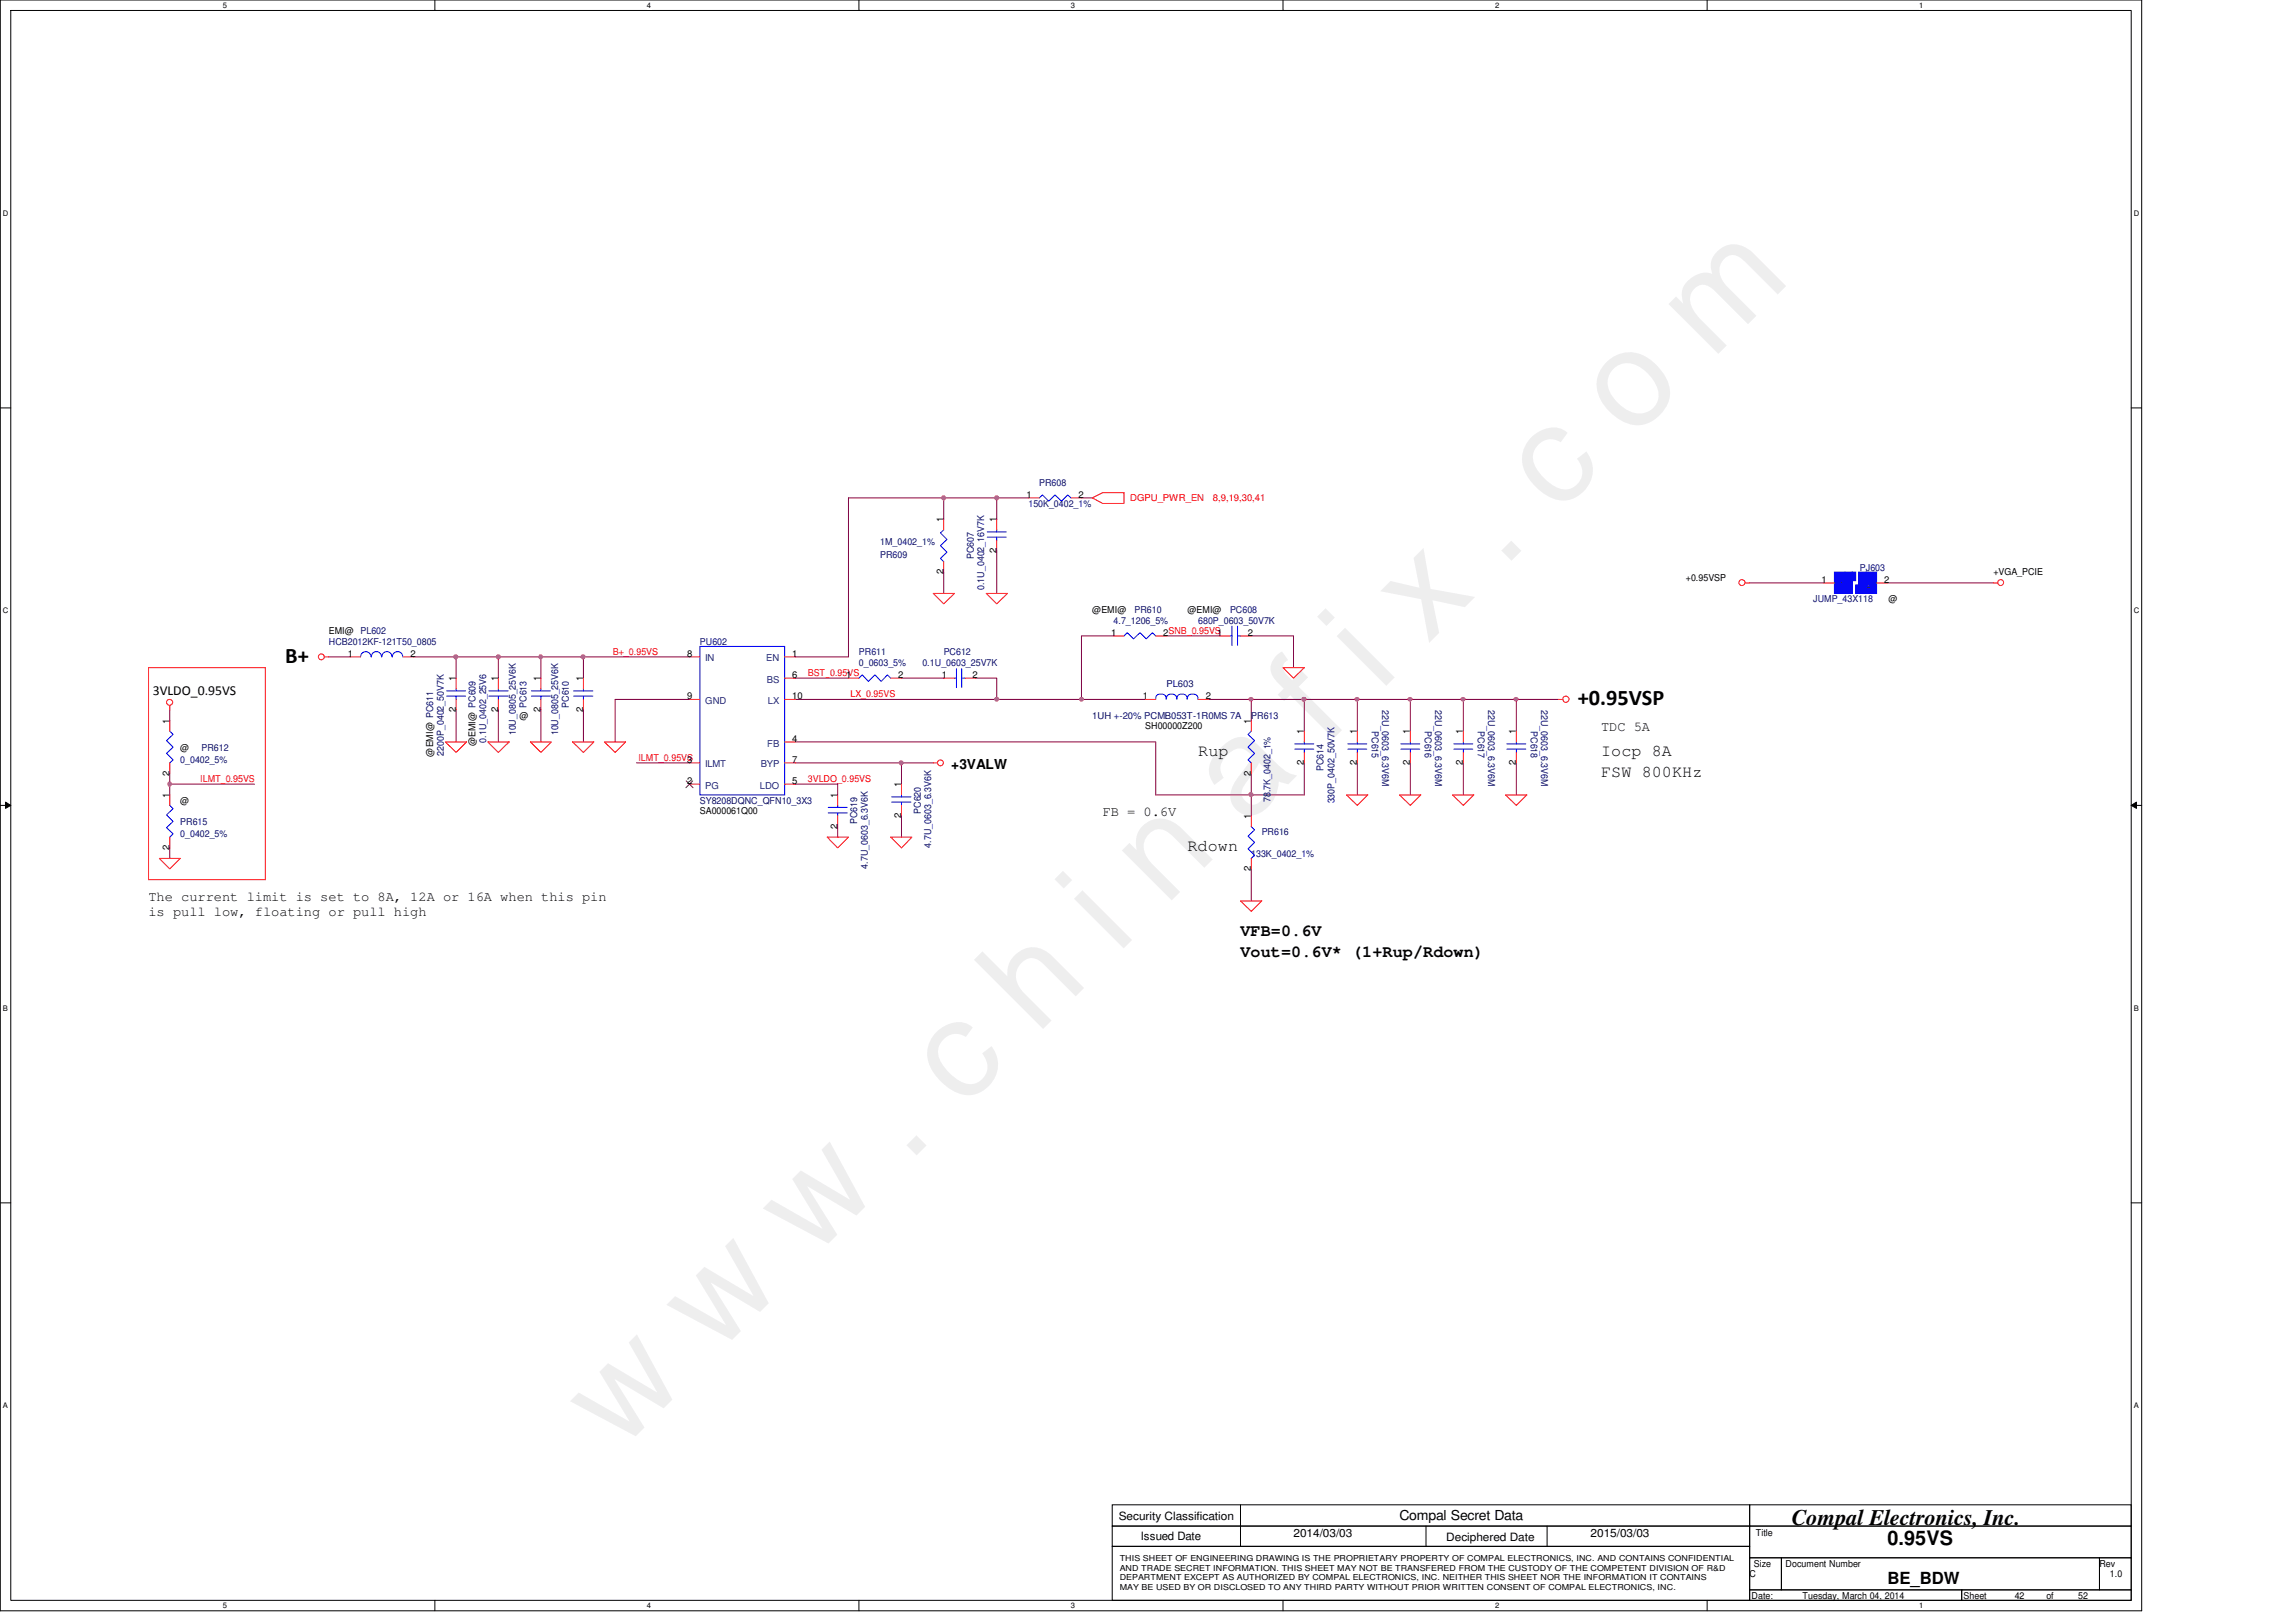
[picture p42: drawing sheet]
<svg xmlns="http://www.w3.org/2000/svg" width="297mm" height="210mm" viewBox="0 0 297 210" stroke-linecap="round" stroke-linejoin="round" font-family="sans-serif">
<defs><g id="words">
<text font-size="17.6" fill="#f0f" x="80.1" y="188" transform="rotate(-45 80.1 188)">w w w . c h i n a f i x . c o m</text>
<g font-size="2.9">
<text x="36.9" y="85.9">B+</text>
<text x="204.1" y="91.2">+0.95VSP</text>
<text x="231.8" y="197.4">Compal Electronics, Inc.</text>
</g>
<text font-size="2.6" x="244.2" y="199.9">0.95VS</text>
<g font-size="2.2">
<text x="155" y="97.8">Rup</text>
<text x="207.1" y="100.5">FSW 800KHz</text>
<text x="207.1" y="97.8">Iocp 8A</text>
<text x="153.6" y="110.1">Rdown</text>
<text x="160.5" y="123.8">Vout=0.6V* (1+Rup/Rdown)</text>
<text x="160.5" y="121.1">VFB=0.6V</text>
<text x="244.2" y="205">BE_BDW</text>
</g>
<g font-size="1.8">
<text x="19.8" y="90">3VLDO_0.95VS</text>
<text x="207.1" y="94.7">TDC 5A</text>
<text x="123.1" y="99.6">+3VALW</text>
<text x="142.7" y="105.6">FB = 0.6V</text>
<text x="19.2" y="116.6">The current limit is set to 8A, 12A or 16A when this pin</text>
<text x="19.2" y="118.5">is pull low, floating or pull high</text>
<text x="181.1" y="196.8">Compal Secret Data</text>
</g>
<g font-size="1.5">
<text x="144.7" y="196.6">Security Classification</text>
<text x="147.6" y="199.3">Issued Date</text>
<text x="167.3" y="198.8">2014/03/03</text>
<text x="187.1" y="199.4">Deciphered Date</text>
<text x="205.8" y="198.8">2015/03/03</text>
</g>
<g font-size="1.2">
<text x="132.8" y="64.4">1</text>
<text x="139.5" y="64.4">2</text>
<text x="122" y="67.6" transform="rotate(-90 122 67.6)">1</text>
<text x="128.9" y="71.6" transform="rotate(-90 128.9 71.6)">2</text>
<text x="128.9" y="67.6" transform="rotate(-90 128.9 67.6)">1</text>
<text x="122" y="74.3" transform="rotate(-90 122 74.3)">2</text>
<text x="218.1" y="75.2">+0.95VSP</text>
<text x="235.7" y="75.4">1</text>
<text x="243.8" y="75.4">2</text>
<text x="244.3" y="77.9">@</text>
<text x="257.9" y="74.4">+VGA_PCIE</text>
<text x="42.5" y="82">EMI@</text>
<text x="141.3" y="79.3">@EMI@</text>
<text x="143.8" y="82.3">1</text>
<text x="150.5" y="82.3">2SNB_0.95VS1</text>
<text x="153.6" y="79.3">@EMI@</text>
<text x="161.5" y="82.3">2</text>
<text x="45" y="85">1</text>
<text x="53.1" y="85">2</text>
<text x="59" y="88.2" transform="rotate(-90 59 88.2)">1</text>
<text x="64.4" y="88.2" transform="rotate(-90 64.4 88.2)">1</text>
<text x="69.9" y="88.2" transform="rotate(-90 69.9 88.2)">1</text>
<text x="75.4" y="88.2" transform="rotate(-90 75.4 88.2)">1</text>
<text x="88.9" y="85">8</text>
<text x="102.5" y="87.7">6</text>
<text x="102.5" y="85">1</text>
<text x="109.5" y="87.7">1</text>
<text x="116.2" y="87.7">2</text>
<text x="121.8" y="87.7">1</text>
<text x="125.8" y="87.7">2</text>
<text x="21.9" y="93.6" transform="rotate(-90 21.9 93.6)">1</text>
<text x="59" y="92.2" transform="rotate(-90 59 92.2)">2</text>
<text x="64.4" y="92.2" transform="rotate(-90 64.4 92.2)">2</text>
<text x="67.2" y="93">@</text>
<text x="69.9" y="92.2" transform="rotate(-90 69.9 92.2)">2</text>
<text x="75.4" y="92.2" transform="rotate(-90 75.4 92.2)">2</text>
<text x="88.9" y="90.5">9</text>
<text x="102.5" y="90.5">10</text>
<text x="102.5" y="96">4</text>
<text x="147.9" y="90.5">1</text>
<text x="148.2" y="94.4">SH00000Z200</text>
<text x="156" y="90.5">2</text>
<text x="161.8" y="93.6" transform="rotate(-90 161.8 93.6)">1</text>
<text x="168.7" y="95" transform="rotate(-90 168.7 95)">1</text>
<text x="175.6" y="95" transform="rotate(-90 175.6 95)">1</text>
<text x="182.4" y="95" transform="rotate(-90 182.4 95)">1</text>
<text x="189.3" y="95" transform="rotate(-90 189.3 95)">1</text>
<text x="196.1" y="95" transform="rotate(-90 196.1 95)">1</text>
<text x="21.9" y="100.4" transform="rotate(-90 21.9 100.4)">2</text>
<text x="23.3" y="97.2">@</text>
<text x="56" y="97.9" transform="rotate(-90 56 97.9)">@EMI@ PC611</text>
<text x="61.5" y="96.6" transform="rotate(-90 61.5 96.6)">@EMI@ PC609</text>
<text x="88.9" y="101.4">2</text>
<text x="88.9" y="98.7">3</text>
<text x="102.5" y="101.4">5</text>
<text x="102.5" y="98.7">7</text>
<text x="116.6" y="101.9" transform="rotate(-90 116.6 101.9)">1</text>
<text x="161.8" y="100.4" transform="rotate(-90 161.8 100.4)">2</text>
<text x="168.7" y="99" transform="rotate(-90 168.7 99)">2</text>
<text x="175.6" y="99" transform="rotate(-90 175.6 99)">2</text>
<text x="182.4" y="99" transform="rotate(-90 182.4 99)">2</text>
<text x="189.3" y="99" transform="rotate(-90 189.3 99)">2</text>
<text x="196.1" y="99" transform="rotate(-90 196.1 99)">2</text>
<text x="21.9" y="103.3" transform="rotate(-90 21.9 103.3)">1</text>
<text x="23.3" y="104">@</text>
<text x="90.5" y="105.4">SA000061Q00</text>
<text x="108.3" y="107.2" transform="rotate(-90 108.3 107.2)">2</text>
<text x="108.3" y="103.3" transform="rotate(-90 108.3 103.3)">1</text>
<text x="116.6" y="105.9" transform="rotate(-90 116.6 105.9)">2</text>
<text x="161.8" y="106" transform="rotate(-90 161.8 106)">1</text>
<text x="21.9" y="110" transform="rotate(-90 21.9 110)">2</text>
<text x="161.8" y="112.7" transform="rotate(-90 161.8 112.7)">2</text>
<text x="226.9" y="202.7">Size</text>
<text x="227.2" y="198.8">Title</text>
<text x="231" y="202.7">Document Number</text>
<text x="271.6" y="202.7">Rev</text>
<text x="226.4" y="204.1">C</text>
<text x="226.6" y="206.9">Date:</text>
<text x="233.2" y="206.9">Tuesday, March 04, 2014</text>
<text x="254" y="206.9">Sheet</text>
<text x="260.6" y="206.9">42</text>
<text x="264.7" y="206.9">of</text>
<text x="268.9" y="206.9">52</text>
<text x="273" y="204.1">1.0</text>
</g>
<g font-size="1.2" fill="#000080">
<text x="133.1" y="65.6">150K_0402_1%</text>
<text x="134.4" y="62.9">PR608</text>
<text x="113.9" y="70.5">1M_0402_1%</text>
<text x="113.9" y="72.2">PR609</text>
<text x="126" y="72.4" transform="rotate(-90 126 72.4)">PC607</text>
<text x="127.3" y="76.4" transform="rotate(-90 127.3 76.4)">0.1U_0402_16V7K</text>
<text x="234.6" y="77.9">JUMP_43X118</text>
<text x="240.6" y="73.8">PJ603</text>
<text x="42.5" y="83.4">HCB2012KF-121T50_0805</text>
<text x="46.6" y="82">PL602</text>
<text x="90.5" y="83.4">PU602</text>
<text x="144.1" y="80.7">4.7_1206_5%</text>
<text x="146.8" y="79.3">PR610</text>
<text x="155" y="80.7">680P_0603_50V7K</text>
<text x="159.1" y="79.3">PC608</text>
<text x="111.1" y="84.8">PR611</text>
<text x="111.1" y="86.1">0_0603_5%</text>
<text x="119.3" y="86.1">0.1U_0603_25V7K</text>
<text x="122.1" y="84.8">PC612</text>
<text x="150.9" y="88.9">PL603</text>
<text x="66.7" y="95.2" transform="rotate(-90 66.7 95.2)">10U_0805_25V6K</text>
<text x="68.1" y="91.6" transform="rotate(-90 68.1 91.6)">PC613</text>
<text x="72.2" y="95.2" transform="rotate(-90 72.2 95.2)">10U_0805_25V6K</text>
<text x="73.6" y="91.6" transform="rotate(-90 73.6 91.6)">PC610</text>
<text x="141.3" y="93">1UH +-20% PCMB053T-1R0MS 7A</text>
<text x="161.9" y="93">PR613</text>
<text x="177.5" y="94.6" transform="rotate(90 177.5 94.6)">PC615</text>
<text x="178.8" y="91.9" transform="rotate(90 178.8 91.9)">22U_0603_6.3V6M</text>
<text x="184.3" y="94.6" transform="rotate(90 184.3 94.6)">PC616</text>
<text x="185.7" y="91.9" transform="rotate(90 185.7 91.9)">22U_0603_6.3V6M</text>
<text x="191.2" y="94.6" transform="rotate(90 191.2 94.6)">PC617</text>
<text x="192.5" y="91.9" transform="rotate(90 192.5 91.9)">22U_0603_6.3V6M</text>
<text x="198" y="94.6" transform="rotate(90 198 94.6)">PC618</text>
<text x="199.4" y="91.9" transform="rotate(90 199.4 91.9)">22U_0603_6.3V6M</text>
<text x="23.3" y="98.8">0_0402_5%</text>
<text x="26.1" y="97.2">PR612</text>
<text x="57.4" y="97.8" transform="rotate(-90 57.4 97.8)">2200P_0402_50V7K</text>
<text x="62.9" y="96.1" transform="rotate(-90 62.9 96.1)">0.1U_0402_25V6</text>
<text x="171.2" y="99.8" transform="rotate(-90 171.2 99.8)">PC614</text>
<text x="23.3" y="106.7">PR615</text>
<text x="90.5" y="104">SY8208DQNC_QFN10_3X3</text>
<text x="110.9" y="106.7" transform="rotate(-90 110.9 106.7)">PC619</text>
<text x="119.1" y="105.3" transform="rotate(-90 119.1 105.3)">PC620</text>
<text x="164.4" y="103.8" transform="rotate(-90 164.4 103.8)">78.7K_0402_1%</text>
<text x="172.6" y="104" transform="rotate(-90 172.6 104)">330P_0402_50V7K</text>
<text x="23.3" y="108.4">0_0402_5%</text>
<text x="112.3" y="112.4" transform="rotate(-90 112.3 112.4)">4.7U_0603_6.3V6K</text>
<text x="120.5" y="109.7" transform="rotate(-90 120.5 109.7)">4.7U_0603_6.3V6K</text>
<text x="161.9" y="110.9">133K_0402_1%</text>
<text x="163.2" y="108.1">PR616</text>
</g>
<g font-size="1.2" fill="#f00">
<text x="146.2" y="64.9">DGPU_PWR_EN</text>
<text x="156.9" y="64.9">8,9,19,30,41</text>
<text x="79.3" y="84.8">B+_0.95VS</text>
<text x="104.5" y="87.5">BST_0.95VS</text>
<text x="110" y="90.3">LX_0.95VS</text>
<text x="25.9" y="101.2">ILMT_0.95VS</text>
<text x="82.6" y="98.5">ILMT_0.95VS</text>
<text x="104.5" y="101.2">3VLDO_0.95VS</text>
</g>
<g font-size="1.2" fill="#004080">
<text x="238" y="76">1</text>
<text x="241.4" y="76">2</text>
<text x="91.2" y="85.6">IN</text>
<text x="99.1" y="85.6">EN</text>
<text x="99.2" y="88.3">BS</text>
<text x="91.2" y="91.1">GND</text>
<text x="99.4" y="91.1">LX</text>
<text x="91.2" y="99.3">ILMT</text>
<text x="98.4" y="99.3">BYP</text>
<text x="99.3" y="96.6">FB</text>
<text x="91.2" y="102.1">PG</text>
<text x="98.3" y="102.1">LDO</text>
</g>
<g font-size="1.1">
<text x="144.9" y="202">THIS SHEET OF ENGINEERING DRAWING IS THE PROPRIETARY PROPERTY OF COMPAL ELECTRONICS, INC. AND CONTAINS CONFIDENTIAL</text>
<text x="144.9" y="203.2">AND TRADE SECRET INFORMATION. THIS SHEET MAY NOT BE TRANSFERED FROM THE CUSTODY OF THE COMPETENT DIVISION OF R&amp;D</text>
<text x="144.9" y="204.5">DEPARTMENT EXCEPT AS AUTHORIZED BY COMPAL ELECTRONICS, INC. NEITHER THIS SHEET NOR THE INFORMATION IT CONTAINS</text>
<text x="144.9" y="205.7">MAY BE USED BY OR DISCLOSED TO ANY THIRD PARTY WITHOUT PRIOR WRITTEN CONSENT OF COMPAL ELECTRONICS, INC.</text>
</g>
<g font-size="1">
<text x="28.8" y="1">5</text>
<text x="83.7" y="1">4</text>
<text x="138.6" y="1">3</text>
<text x="193.4" y="1">2</text>
<text x="248.3" y="1">1</text>
<text x=".4" y="27.9">D</text>
<text x="276.1" y="27.9">D</text>
<text x=".4" y="79.4">C</text>
<text x="276.1" y="79.4">C</text>
<text x=".4" y="130.8">B</text>
<text x="276.1" y="130.8">B</text>
<text x=".4" y="182.2">A</text>
<text x="276.1" y="182.2">A</text>
<text x="28.8" y="208.1">5</text>
<text x="83.7" y="208.1">4</text>
<text x="138.6" y="208.1">3</text>
<text x="193.4" y="208.1">2</text>
<text x="248.3" y="208.1">1</text>
</g>
</g></defs>
<path d="M0 0h277.1v208.5h-277.1zM1.4 1.4h274.3v205.7h-274.3z" fill="none" stroke="#000" stroke-width=".13"/>
<g fill="#fff">
<path d="M28.8 .1h.6v1.1h-.6z"/>
<path d="M28.8 207.2h.6v1.1h-.6z"/>
</g>
<path d="M56.3 0v1.4M56.3 207.1v1.4" fill="none" stroke="#000" stroke-width=".13"/>
<g fill="#fff">
<path d="M83.7 .1h.5v1.1h-.5z"/>
<path d="M83.7 207.2h.5v1.1h-.5z"/>
</g>
<path d="M111.1 0v1.4M111.1 207.1v1.4" fill="none" stroke="#000" stroke-width=".13"/>
<g fill="#fff">
<path d="M138.6 .1h.5v1.1h-.5z"/>
<path d="M138.6 207.2h.5v1.1h-.5z"/>
</g>
<path d="M166 0v1.4M166 207.1v1.4" fill="none" stroke="#000" stroke-width=".13"/>
<g fill="#fff">
<path d="M193.4 .1h.6v1.1h-.6z"/>
<path d="M193.4 207.2h.6v1.1h-.6z"/>
</g>
<path d="M220.9 0v1.4M220.9 207.1v1.4" fill="none" stroke="#000" stroke-width=".13"/>
<g fill="#fff">
<path d="M248.3 .1h.5v1.1h-.5z"/>
<path d="M248.3 207.2h.5v1.1h-.5z"/>
<path d="M.4 27.1h.7v1.1h-.7z"/>
<path d="M276.1 27.1h.7v1.1h-.7z"/>
<path d="M.4 78.5h.7v1.1h-.7z"/>
<path d="M276.1 78.5h.7v1.1h-.7z"/>
</g>
<path d="M0 52.8h1.4M275.7 52.8h1.4" fill="none" stroke="#000" stroke-width=".13"/>
<g fill="#fff">
<path d="M.4 129.9h.6v1.1h-.6z"/>
<path d="M276.1 129.9h.6v1.1h-.6z"/>
</g>
<path d="M0 104.2h1.4M.7 103.8l.7 .4-.7 .4zM275.7 104.2l.7-.4v.8zM275.7 104.2h1.4" fill="none" stroke="#000" stroke-width=".13"/>
<path d="M.7 103.8l.7 .4-.7 .4zM275.7 104.2l.7-.4v.8z" fill="#000"/>
<g fill="#fff">
<path d="M.4 181.4h.6v1.1h-.6z"/>
<path d="M276.1 181.4h.6v1.1h-.6z"/>
</g>
<path d="M0 155.7h1.4M275.7 155.7h1.4" fill="none" stroke="#000" stroke-width=".13"/>
<path d="M42.5 85h2.8M59 85h5.5v2.8M64.5 91.9v4.1M102.9 96h46.6" fill="none" stroke="#800040" stroke-width=".13"/>
<circle cx="59" cy="85" r=".26" fill="#f0f"/>
<circle cx="59" cy="85" r=".26" fill="none" stroke="#f0f" stroke-width=".13"/>
<path d="M22 109.7v1.4M22 101.5h10.9" fill="none" stroke="#800040" stroke-width=".13"/>
<path d="M21.8 101.3l.1-.1 .2 .1v.3l-.2 .1-.1-.1z" fill-rule="evenodd" fill="#f0f"/>
<path d="M21.8 101.3l.1-.1 .2 .1v.3l-.2 .1-.1-.1z" fill="none" stroke="#f0f" stroke-width=".13"/>
<path d="M244.2 75.4h13.7M22 91.9v1.4M53.5 85h5.5v2.8M59 91.9v4.1M64.5 85h5.5M22 100.1v2.8" fill="none" stroke="#800040" stroke-width=".13"/>
<circle cx="64.5" cy="85" r=".26" fill="#f0f"/>
<circle cx="64.5" cy="85" r=".26" fill="none" stroke="#f0f" stroke-width=".13"/>
<g fill="none" stroke="#f00" stroke-width=".13">
<path d="M257.9 75.4h.5M19.2 86.4h15.1v27.4h-15.1zM22 91.3v.6M22 93.3v1.3M22 98.7v1.4M42 85h.5M45.3 85h1.3M52.2 85h1.3M57.6 96h2.8l-1.4 1.4zM59 87.8v1.4M59 90.5v1.4M63.1 96h2.8l-1.4 1.4z"/>
<path d="M20.6 111.1h2.7l-1.3 1.3zM22 102.9v1.3M22 108.3v1.4"/>
<circle cx="258.8" cy="75.4" r=".38"/>
<circle cx="22" cy="90.9" r=".39"/>
<circle cx="41.6" cy="85" r=".38"/>
</g>
<g fill="none" stroke="#000" stroke-width=".13">
<path d="M143.9 194.7h82.5v2.8h-82.5zM143.9 197.5h82.5v2.6h-82.5zM160.5 194.7v5.4M184.5 197.5v2.6M200.2 197.5v2.6M226.4 194.7h49.3v2.8h-49.3zM226.4 197.5h49.3v4.1h-49.3zM143.9 200.1h82.5v7h-82.5zM226.4 201.6h4.1v4.1h-4.1zM226.4 205.7h27.4v1.4h-27.4zM230.5 201.6h41.1v4.1h-41.1zM253.8 205.7h21.9v1.4h-21.9z"/>
<path d="M271.6 201.6h4.1v4.1h-4.1z"/>
</g>
<path d="M22 94.6l.4 .4-.9 .8 .9 .9-.9 .8 .9 .8-.4 .4M46.6 85a.68 .68 0 0 1 .7-.7 .68 .68 0 0 1 .7 .7M48 85a.66 .66 0 0 1 .7-.7 .66 .66 0 0 1 .7 .7M49.4 85a.66 .66 0 0 1 .7-.7 .66 .66 0 0 1 .6 .7M50.8 85a.68 .68 0 0 1 .6-.7 .68 .68 0 0 1 .7 .7M57.8 90.1h2.4M57.8 89.4h2.4M59 89.2v.2M59 90.1v.4M22 104.2l.4 .5-.9 .8 .9 .8-.9 .8 .9 .8-.4 .4" fill="none" stroke="#00f" stroke-width=".13"/>
<path d="M237.3 74h1.4v2.8h-1.4z" fill-rule="evenodd" fill="#00f"/>
<path d="M237.3 74h1.4v2.8h-1.4z" fill="none" stroke="#00f" stroke-width=".13"/>
<path d="M238.7 74h1v2.8h-1z" fill-rule="evenodd" fill="#00f"/>
<path d="M238.7 74h1v2.8h-1z" fill="none" stroke="#00f" stroke-width=".13"/>
<path d="M239.7 74h.4v1.1h-.4z" fill-rule="evenodd" fill="#00f"/>
<path d="M239.7 74h.4v1.1h-.4z" fill="none" stroke="#00f" stroke-width=".13"/>
<path d="M240.1 75.7h.4v1.1h-.4z" fill-rule="evenodd" fill="#00f"/>
<path d="M240.1 75.7h.4v1.1h-.4z" fill="none" stroke="#00f" stroke-width=".13"/>
<path d="M240.5 74h.9v2.8h-.9z" fill-rule="evenodd" fill="#00f"/>
<path d="M240.5 74h.9v2.8h-.9z" fill="none" stroke="#00f" stroke-width=".13"/>
<path d="M241.4 74h1.4v2.8h-1.4z" fill-rule="evenodd" fill="#00f"/>
<path d="M241.4 74h1.4v2.8h-1.4zM63.2 90.1h2.5M63.2 89.4h2.5M64.5 89.2v.2M64.5 90.1v.4" fill="none" stroke="#00f" stroke-width=".13"/>
<path d="M235.9 75.4h1.4M242.8 75.4h1.4M64.5 87.8v1.4M64.5 90.5v1.4" fill="none" stroke="#f00" stroke-width=".13"/>
<circle cx="59" cy="85" r=".26" fill="#f0f"/>
<circle cx="59" cy="85" r=".26" fill="none" stroke="#f0f" stroke-width=".13"/>
<path d="M21.8 101.3l.1-.1 .2 .1v.3l-.2 .1-.1-.1z" fill-rule="evenodd" fill="#f0f"/>
<path d="M21.8 101.3l.1-.1 .2 .1v.3l-.2 .1-.1-.1z" fill="none" stroke="#f0f" stroke-width=".13"/>
<circle cx="64.5" cy="85" r=".26" fill="#f0f"/>
<circle cx="64.5" cy="85" r=".26" fill="none" stroke="#f0f" stroke-width=".13"/>
<use href="#words"/>
</svg>
